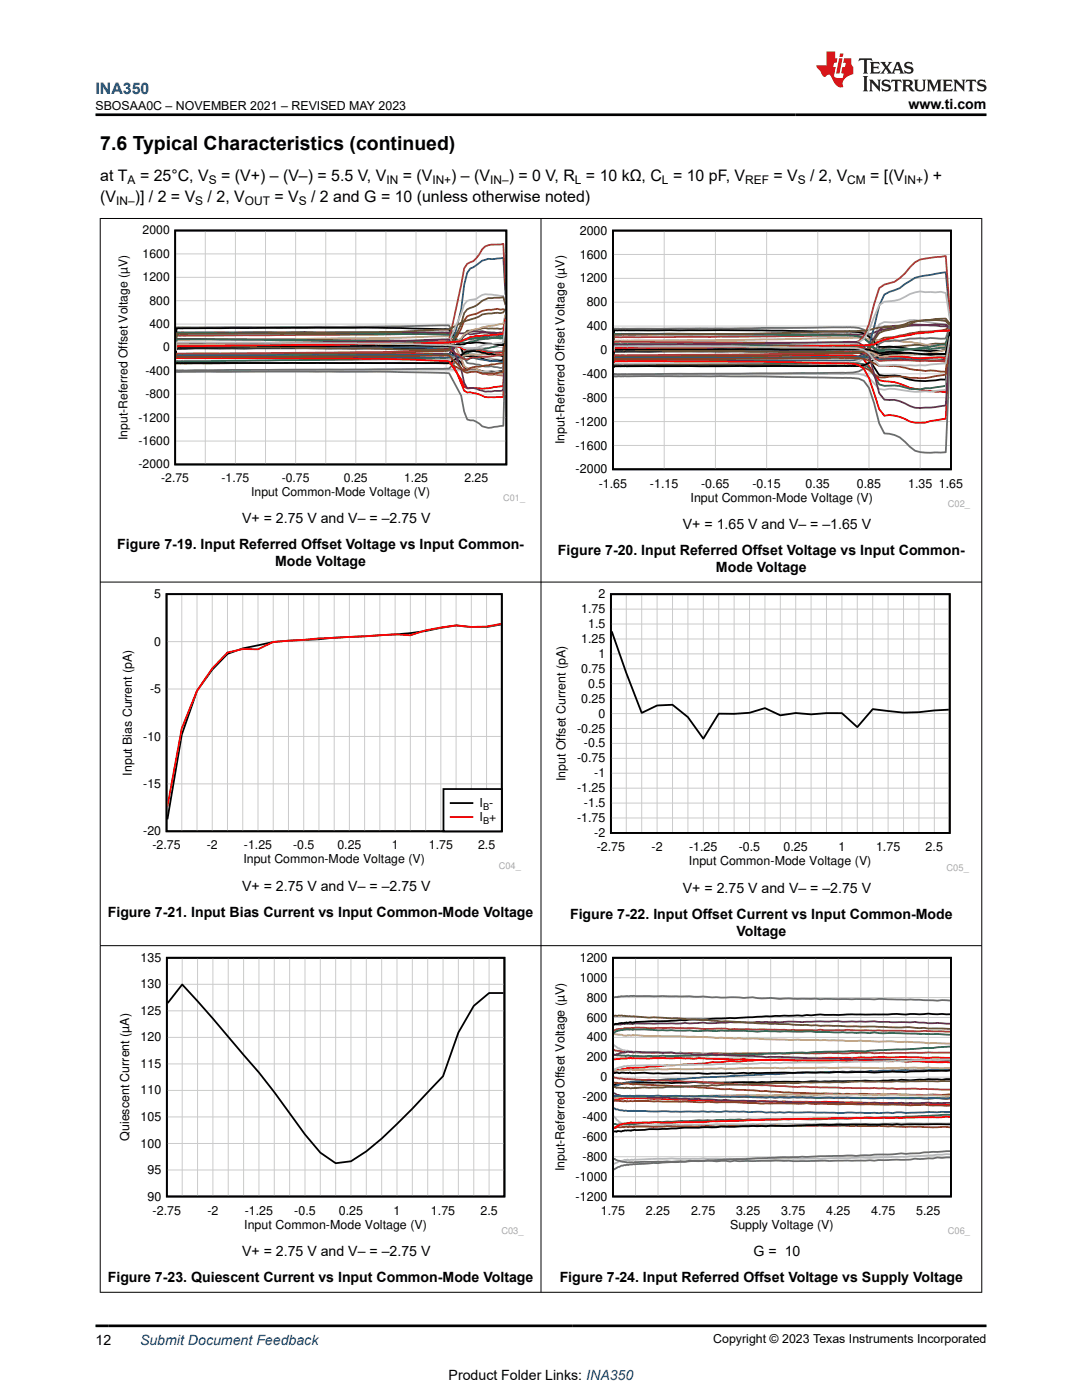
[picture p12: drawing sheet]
<svg xmlns="http://www.w3.org/2000/svg" width="216mm" height="279mm" viewBox="0 0 216 279" stroke-linecap="round" stroke-linejoin="round" font-family="sans-serif">
<defs><g id="words">
<text font-size="3.9" x="20" y="29.9">7.6 Typical Characteristics (continued)</text>
<text font-size="3.2" fill="#00f" x="19" y="18.7">INA350</text>
<g font-size="3.2">
<text x="20" y="36.1">at T</text>
<text x="20" y="40.3">(V</text>
<text x="26.9" y="40.3">)] / 2 = V</text>
<text x="27.9" y="36.1">= 25°C, V</text>
<text x="41.4" y="40.3">/ 2, V</text>
<text x="44.1" y="36.1">= (V+) – (V–) = 5.5 V, V</text>
<text x="54.8" y="40.3">= V</text>
<text x="62.1" y="40.3">/ 2 and G = 10 (unless otherwise noted)</text>
<text x="80.4" y="36.1">= (V</text>
<text x="90" y="36.1">) – (V</text>
<text x="101.5" y="36.1">) = 0 V, R = 10 kΩ, C = 10 pF, V</text>
<text x="154.3" y="36.1">= V</text>
<text x="161.7" y="36.1">/ 2, V</text>
<text x="173.6" y="36.1">= [(V</text>
<text x="184.2" y="36.1">) +</text>
</g>
<g font-size="2.8">
<text x="181.3" y="21.8">www.ti.com</text>
<text x="48.3" y="104.4">V+ = 2.75 V and V– = –2.75 V</text>
<text x="136.3" y="105.6">V+ = 1.65 V and V– = –1.65 V</text>
<text x="23.4" y="109.6">Figure 7-19. Input Referred Offset Voltage vs Input Common-</text>
<text x="54.9" y="113">Mode Voltage</text>
<text x="111.3" y="110.8">Figure 7-20. Input Referred Offset Voltage vs Input Common-</text>
<text x="142.9" y="114.2">Mode Voltage</text>
<text x="48.3" y="177.7">V+ = 2.75 V and V– = –2.75 V</text>
<text x="136.3" y="178.1">V+ = 2.75 V and V– = –2.75 V</text>
<text x="21.5" y="183">Figure 7-21. Input Bias Current vs Input Common-Mode Voltage</text>
<text x="113.7" y="183.3">Figure 7-22. Input Offset Current vs Input Common-Mode</text>
<text x="146.9" y="186.7">Voltage</text>
<text x="48.3" y="250.7">V+ = 2.75 V and V– = –2.75 V</text>
<text x="150.4" y="250.7">G = 10</text>
<text x="21.5" y="255.9">Figure 7-23. Quiescent Current vs Input Common-Mode Voltage</text>
<text x="111.7" y="255.9">Figure 7-24. Input Referred Offset Voltage vs Supply Voltage</text>
<text x="19" y="268.4">12</text>
<text x="89.5" y="275.3">Product Folder Links: INA350</text>
</g>
<text font-size="2.8" fill="#00f" x="27.9" y="268.4">Submit Document Feedback</text>
<g font-size="2.5">
<text x="19" y="21.9">SBOSAA0C – NOVEMBER 2021 – REVISED MAY 2023</text>
<text x="115.7" y="46.8">2000</text>
<text x="115.7" y="51.6">1600</text>
<text x="115.7" y="56.4">1200</text>
<text x="117.1" y="65.9">400</text>
<text x="117.1" y="61.1">800</text>
<text x="119.8" y="70.7">0</text>
<text x="116.2" y="75.4">-400</text>
<text x="116.2" y="80.2">-800</text>
<text x="112.6" y="88.7" transform="rotate(-90 112.6 88.7)">Input-Referred Offset Voltage (µV)</text>
<text x="114.9" y="89.7">-1600</text>
<text x="114.9" y="84.9">-1200</text>
<text x="114.9" y="94.5">-2000</text>
<text x="119.5" y="97.3">-1.65</text>
<text x="129.7" y="97.3">-1.15</text>
<text x="137.8" y="100.1">Input Common-Mode Voltage (V)</text>
<text x="139.9" y="97.3">-0.65</text>
<text x="150.1" y="97.3">-0.15</text>
<text x="160.8" y="97.3">0.35</text>
<text x="171" y="97.3">0.85</text>
<text x="181.2" y="97.3">1.35 1.65</text>
<text x="30.8" y="119.4">5</text>
<text x="119.4" y="119.4">2</text>
<text x="116" y="122.4">1.75</text>
<text x="117.3" y="125.3">1.5</text>
<text x="30.8" y="128.9">0</text>
<text x="116" y="128.3">1.25</text>
<text x="119.4" y="131.3">1</text>
<text x="116" y="134.3">0.75</text>
<text x="117.3" y="137.3">0.5</text>
<text x="30" y="138.3">-5</text>
<text x="116" y="140.2">0.25</text>
<text x="119.4" y="143.2">0</text>
<text x="28.6" y="147.8">-10</text>
<text x="115.1" y="146.2">-0.25</text>
<text x="116.5" y="149.2">-0.5</text>
<text x="26.3" y="154.8" transform="rotate(-90 26.3 154.8)">Input Bias Current (pA)</text>
<text x="112.9" y="155.9" transform="rotate(-90 112.9 155.9)">Input Offset Current (pA)</text>
<text x="115.1" y="152.2">-0.75</text>
<text x="118.6" y="155.1">-1</text>
<text x="28.6" y="157.2">-15</text>
<text x="95.7" y="161.1">I</text>
<text x="97.6" y="161.1">-</text>
<text x="115.1" y="158.1">-1.25</text>
<text x="116.5" y="161.1">-1.5</text>
<text x="28.6" y="166.7">-20</text>
<text x="95.7" y="163.9">I</text>
<text x="97.6" y="163.9">+</text>
<text x="115.1" y="164.1">-1.75</text>
<text x="118.6" y="167">-2</text>
<text x="30.4" y="169.5">-2.75</text>
<text x="41.3" y="169.5">-2</text>
<text x="48.6" y="172.3">Input Common-Mode Voltage (V)</text>
<text x="48.7" y="169.5">-1.25</text>
<text x="58.5" y="169.5">-0.5</text>
<text x="67.3" y="169.5">0.25</text>
<text x="78.2" y="169.5">1</text>
<text x="85.6" y="169.5">1.75</text>
<text x="95.4" y="169.5">2.5</text>
<text x="119.1" y="169.9">-2.75</text>
<text x="130" y="169.9">-2</text>
<text x="137.5" y="172.7">Input Common-Mode Voltage (V)</text>
<text x="137.5" y="169.9">-1.25</text>
<text x="147.4" y="169.9">-0.5</text>
<text x="156.4" y="169.9">0.25</text>
<text x="167.3" y="169.9">1</text>
<text x="174.8" y="169.9">1.75</text>
<text x="184.7" y="169.9">2.5</text>
<text x="28.1" y="192">135</text>
<text x="115.7" y="192">1200</text>
<text x="28.1" y="197.3">130</text>
<text x="115.7" y="195.9">1000</text>
<text x="28.1" y="202.5">125</text>
<text x="117.1" y="203.9">600</text>
<text x="117.1" y="199.9">800</text>
<text x="28.1" y="207.8">120</text>
<text x="117.1" y="207.8">400</text>
<text x="28.1" y="213.1">115</text>
<text x="117.1" y="211.8">200</text>
<text x="119.8" y="215.8">0</text>
<text x="28.1" y="218.4">110</text>
<text x="116.2" y="219.7">-200</text>
<text x="25.8" y="227.7" transform="rotate(-90 25.8 227.7)">Quiescent Current (µA)</text>
<text x="28.1" y="223.7">105</text>
<text x="116.2" y="227.7">-600</text>
<text x="116.2" y="223.7">-400</text>
<text x="28.1" y="229">100</text>
<text x="112.6" y="233.8" transform="rotate(-90 112.6 233.8)">Input-Referred Offset Voltage (µV)</text>
<text x="116.2" y="231.7">-800</text>
<text x="29.4" y="239.6">90</text>
<text x="29.4" y="234.3">95</text>
<text x="114.9" y="239.6">-1200</text>
<text x="114.9" y="235.6">-1000</text>
<text x="30.5" y="242.4">-2.75</text>
<text x="41.4" y="242.4">-2</text>
<text x="48.7" y="245.2">Input Common-Mode Voltage (V)</text>
<text x="48.8" y="242.4">-1.25</text>
<text x="58.7" y="242.4">-0.5</text>
<text x="67.6" y="242.4">0.25</text>
<text x="78.5" y="242.4">1</text>
<text x="86" y="242.4">1.75</text>
<text x="95.9" y="242.4">2.5</text>
<text x="119.9" y="242.4">1.75</text>
<text x="128.9" y="242.4">2.25</text>
<text x="137.9" y="242.4">2.75</text>
<text x="145.7" y="245.2">Supply Voltage (V)</text>
<text x="146.9" y="242.4">3.25</text>
<text x="155.9" y="242.4">3.75</text>
<text x="164.8" y="242.4">4.25</text>
<text x="173.8" y="242.4">4.75</text>
<text x="182.8" y="242.4">5.25</text>
<text x="142.3" y="268.1">Copyright © 2023 Texas Instruments Incorporated</text>
</g>
<g font-size="2.4">
<text x="23.2" y="40.9">IN–</text>
<text x="25.5" y="36.7">A</text>
<text x="39" y="40.9">S</text>
<text x="41.7" y="36.7">S</text>
<text x="48.9" y="40.9">OUT</text>
<text x="59.6" y="40.9">S</text>
<text x="77.1" y="36.7">IN</text>
<text x="86.3" y="36.7">IN+</text>
<text x="97.8" y="36.7">IN–</text>
<text x="114.7" y="36.7">L</text>
<text x="132.1" y="36.7">L</text>
<text x="148.7" y="36.7">REF</text>
<text x="159.2" y="36.7">S</text>
<text x="169.1" y="36.7">CM</text>
<text x="180.4" y="36.7">IN+</text>
<text x="28.5" y="46.8">2000</text>
<text x="28.5" y="51.5">1600</text>
<text x="28.5" y="56.1">1200</text>
<text x="29.8" y="65.5">400</text>
<text x="29.8" y="60.8">800</text>
<text x="32.5" y="70.1">0</text>
<text x="29" y="74.8">-400</text>
<text x="29" y="79.5">-800</text>
<text x="25.5" y="87.8" transform="rotate(-90 25.5 87.8)">Input-Referred Offset Voltage (µV)</text>
<text x="27.7" y="88.8">-1600</text>
<text x="27.7" y="84.1">-1200</text>
<text x="27.7" y="93.5">-2000</text>
<text x="32.2" y="96.2">-2.75</text>
<text x="44.2" y="96.2">-1.75</text>
<text x="50.1" y="99">Input Common-Mode Voltage (V)</text>
<text x="56.2" y="96.2">-0.75</text>
<text x="68.6" y="96.2">0.25</text>
<text x="80.6" y="96.2">1.25</text>
<text x="92.7" y="96.2">2.25</text>
</g>
<g font-size="1.9" fill="#a8a8a8">
<text x="189.1" y="101.2">C02_</text>
<text x="188.9" y="173.8">C05_</text>
<text x="100" y="246.3">C03_</text>
<text x="189.1" y="246.3">C06_</text>
</g>
<g font-size="1.8" fill="#a8a8a8">
<text x="100.4" y="100.1">C01_</text>
<text x="99.5" y="173.4">C04_</text>
</g>
<g font-size="1.8">
<text x="96.4" y="161.6">B</text>
<text x="96.4" y="164.4">B</text>
</g>
</g></defs>
<path d="M35 46h66v46.7h-66zM100.9 65.4l-.5 8.6-.6 .1a9.4 9.4 0 0 1-4.8-.4l-1.2-.1-.6 .1-.6-.3-.6-.9-2.5-2.9-50.3-.1-3.6 .1h-.4l-.1 .4M100.9 64.1l-.5 7.8-.6 .1-1.2-.1a4.7 4.7 0 0 1-3-.6l-3-.3-.6-1.5-2.4-3.8h-.9a1702.3 1702.3 0 0 0-52.3-.2h-1.2l-.1 2.7M100.9 64.9l-.5 6.2-2.4-.5-.6 .1-2.4-.6a3.4 3.4 0 0 0-3 .8l-2.4 1.6h-.9h-53.6M100.9 63.8l-.5 5.1-1.8-.2a22.3 22.3 0 0 0-5.4-.3l-.6 .3-3.3 .4-14.1-.1-39.6 .2h-.4l-.1 1.2" fill="none" stroke="#000" stroke-width=".35"/>
<g fill="none" stroke="#cbcbcb" stroke-width=".2">
<path d="M35 55.3h66M35 50.7h66M41 46v46.7M47 46v46.7M53 46v46.7M59 46v46.7M65 46v46.7M71 46v46.7M77 46v46.7M83 46v46.7M89 46v46.7M95 46v46.7"/>
<path d="M35 78.7h66M35 74h66M35 69.4h66M35 64.7h66M35 60h66M35 88h66M35 83.4h66"/>
</g>
<path d="M100.9 66.6l-.5 12.7h-1.8a5.2 5.2 0 0 1-3-.6l-1.8-.4h-.6l-.6-.3-3-7.3-.3-.1-11.7 .1h-42.5M100.9 64.6l-.5 5.8a23.8 23.8 0 0 1-6-.6h-1.8l-.6-.4-2.4-.7h-.6a955.4 955.4 0 0 0-42.6-.3l-11.2 .1-.1 1M100.9 65.9l-.5 11.2-1.2 .1a18.3 18.3 0 0 1-5.4 .3h-.6l-.6-.4-.6-1.4-2.5-3.6a173.5 173.5 0 0 0-16.7-.5l-37.7-.2M100.9 63.6l-.5 3-4.8 .5-.6-.1-1.2 .2-1.8 .9-2.6 .2-14.2 .4-39.9 .4h-.1l-.1 .9" fill="none" stroke="#f00" stroke-width=".35"/>
<path d="M100.9 64.3l-.5 7.6a17.2 17.2 0 0 1-4.8-1l-.6-.1a3.5 3.5 0 0 0-3 0l-2.4 .9-54.5 .3M100.9 65.3l-.5 9.1-1.2-.2a3.8 3.8 0 0 1-2.4-.1h-1.2a3.7 3.7 0 0 0-2.4 0l-1.2-.3-2.9-.1-54 .3M100.9 61l-.5-2-2.4-.2a3.1 3.1 0 0 0-3 .9l-1.8 .3-.6 .8-.6 1.8-2.4 5.5-.3 .1-14.1 .3-39.9 .2h-.1l-.1 .8M100.9 64.1l-.5 4.3-2.4 .3a4.9 4.9 0 0 0-3 .8h-.6a2.71 2.71 0 0 1-2.4-.4l-2.7-.2-6.9-.2-47.2-.4-.1 1.7" fill="none" stroke="#b8b8b8" stroke-width=".35"/>
<path d="M100.9 58.9l-.5-7.4-1.8 .2a4.4 4.4 0 0 0-3.6 1.2l-1.2 .7-.6 .8-.6 2.5-.6 4.9-2.4 9.5-.9 .1h-53.6M100.9 63.6l-.5 3.4-4.2 .2-1.8 .3a2.69 2.69 0 0 0-2.4 .7l-2.4 1.3h-.9a1959.8 1959.8 0 0 0-52.3-.5h-1.2l-.1 1.4M100.9 65.4l-.5 6.8-1.8-.2-.6 .1-3.6-.7-.6 .1-.6 .4-1.2-.6-2.4-.6h-.6l-23.4 .2-29.4-.1-1 .1-.1 .3" fill="none" stroke="#295c75" stroke-width=".35"/>
<path d="M100.9 64.2l-.5 4.5-4.2 1.1-1.2 .1a5.3 5.3 0 0 0-2.4 .9l-3.7 .6-53.8 .8M100.9 62.9l-.5 4.4-2.4 .2a14.1 14.1 0 0 0-4.8 1h-.6l-.6-.3-2.6-1.4-53.7-.4-.5 .1-.1 2M100.9 64.2l-.5 3.3h-3a13.8 13.8 0 0 0-4.8 .5l-.6-.2-2.4 .5-.9 .1-27.9-.5-25.2-.2h-.4l-.1 1.9" fill="none" stroke="#286b48" stroke-width=".35"/>
<path d="M100.9 57.8l-.5-9.1-1.2 .1a3.2 3.2 0 0 0-3.6 2l-1.2 1.3-1.2 .5-.6 1-.6 3.3-2.4 11-.1 .1-1.1 .1-53-.5h-.2l-.1 1.1M100.9 65.8l-.5 9.1-4.2-.3-1.2-.5-1.2-.2-.6 .1-.6-.4-.6-2-2.4-5.1h-.2l-14.2 .3-39.9 .2h-.1l-.1 2.2M100.9 64.8l-.5 6-3 .4-3 .1-1.2 .4h-.6l-3-2h-.6a441.4 441.4 0 0 1-30.6 .7l-23.2 .1-.1 .6" fill="none" stroke="#9d3939" stroke-width=".35"/>
<path d="M100.9 63.3l-.5 3.2-3-.2a11.2 11.2 0 0 0-4.8 .2l-4.2-.2h-53.2l-.1 2M100.9 63.5l-.5 3.2-.6-.2-.6 .1a13.1 13.1 0 0 0-5.4 .1l-.6-.1-.6 .4-3 3.7h-.3a601.2 601.2 0 0 1-30.9 .4h-21.9h-1.2l-.2 .3M100.9 66.1l-.5 11.8-2.4 .2a4.6 4.6 0 0 1-3-.5l-.6-.2-1.2 .1-.6-1.1-.6-2.8-2.4-5.8-.8-.1a1672.6 1672.6 0 0 1-47.2 .9l-6.4 .1-.1 .7" fill="none" stroke="#68275f" stroke-width=".35"/>
<path d="M100.9 63.3l-.5 2.2-.6 .2-3-.2-3.6 .5-1.2 1.8-2.4 2.9-19.2 .2h-33.9h-1.3l-.1 .3M100.9 61.6l-.5 .8-2.4 .2a4.9 4.9 0 0 0-3 .8l-1.2 .4a13.7 13.7 0 0 0-4.2 2h-.8a912.9 912.9 0 0 1-42.4 .8l-11.2 .1-.1 1.6M100.9 60.8l-.5-1.5-2.4 .2a4.3 4.3 0 0 0-3 1.5l-1.8 .7-.6 .8-.6 2.1-2.4 5.3h-1.1a1357.3 1357.3 0 0 0-42.1-.5l-11.2-.1-.1 .9" fill="none" stroke="#6b5028" stroke-width=".35"/>
<path d="M100.9 61.9l-.5-.2-.6 .1-.6-.2-1.2 .2a4.8 4.8 0 0 0-3 .8l-1.8 .5-.6 .8-.6 1.7-2.4 4.3-.7 .2a1070.5 1070.5 0 0 1-47.3 .6h-6.5M100.9 64.9l-.5 7.5-4.8 .8a3.5 3.5 0 0 0-2.4 .6l-1.2-.1-2.6-1.2-28.6-.1-25.7 .1M100.9 65.6l-.5 8.7-1.8 .2h-1.2a4 4 0 0 1-2.4-.3l-1.8 .2-.6-.2-3-3.2-.6-.1-13.8 .2-40.1 .2" fill="none" stroke="#83461f" stroke-width=".35"/>
<path d="M100.9 65.8l-.5 9h-.6l-1.2-.3-.6 .1-.6-.1-2.4-.8-1.8-.2-.6-.5-.6-1.6-2.4-4.3h-.5l-13.9 .4-40 .3-.1 1.9M100.9 65.1l-.5 5.5-.6 .1h-3.6l-3.6 .2-.6 .2-19.2-.2-37.7 .1M100.9 62.7l-.5 1.9-4.2 .7-.6 .3-1.2 .2a4.4 4.4 0 0 0-2.4 1.7l-2.4 1.5-54.3-.3h-.1l-.1 1.2" fill="none" stroke="#b1ae67" stroke-width=".35"/>
<path d="M100.9 65.9l-.5 7.5h-.6l-1.8-.3a3.4 3.4 0 0 1-2.4-.3l-2.4-.4-.6-1-.6-1.8-2.4-4.6-.2-.1-21.4 .3-32.8 .1-.1 2.8M100.9 63.7l-.5 6.4-1.8 .1-1.2-.1-1.2-.3-1.2-.1a2.95 2.95 0 0 0-2.4 .6l-3 3.3h-.2l-54.3 .3M100.9 69.2l-.5 15.8-1.8 .2a2.66 2.66 0 0 1-3-.7l-1.2-.6-1.2-.2-.6-1.5-.6-3.2-2.4-4.5h-.3a960.5 960.5 0 0 0-38.1-.3h-16.1" fill="none" stroke="#6c6c6c" stroke-width=".35"/>
<path d="M110.2 45h83.5v56.5h-83.5z" fill-rule="evenodd" fill="#fff"/>
<path d="M122.3 46h67.4v47.7h-67.4zM189.6 67.1l-.9 8.7-1-.1a13.6 13.6 0 0 1-8.2-.7l-4.1-.1-2-3.3-1-.9-2.5-.5h-47.2h-.2v.7M189.6 65.3l-.9 4.4-1 .3a32.4 32.4 0 0 1-8.2-.7l-2-.1h-2.1l-1-1a5.3 5.3 0 0 0-4.7-2l-17.8-.3h-29l-.4 .1v1.2M189.6 66.4l-.9 4.3-3 .1-6.2-.2-3 .1-1.1 .3a7.1 7.1 0 0 1-5.1 2.1h-45.5h-2.3v.3M189.6 66.2l-.9 4.4h-1a50.6 50.6 0 0 1-8.2-.3 12.2 12.2 0 0 0-4.1 .2 6.7 6.7 0 0 0-4.1-.8h-47.4h-1.4v.8" fill="none" stroke="#000" stroke-width=".36"/>
<g fill="none" stroke="#cbcbcb" stroke-width=".2">
<path d="M122.3 55.6h67.5M122.3 50.8h67.5M132.5 46v47.7M142.8 46v47.7M153 46v47.7M163.2 46v47.7M173.4 46v47.7M183.6 46v47.7M122.3 79.4h67.5M122.3 74.6h67.5M122.3 69.9h67.5M122.3 65.1h67.5"/>
<path d="M122.3 60.3h67.5M122.3 88.9h67.5M122.3 84.1h67.5"/>
</g>
<path d="M189.6 67.1l-.9 11.2-2-.1a24.4 24.4 0 0 1-8.2-1.9l-3.1-.4-1-1.3-1-1.5a3.5 3.5 0 0 0-3.5-2.1h-47.4v.5M189.6 66.8l-.9 4.7-1-.2-2 .1a17 17 0 0 1-5.2-.2l-5.1-.1a8.4 8.4 0 0 0-5.9-1.9l-15.5-.2-30.9-.1-.6 .1v.8M189.6 67.8l-.9 15.7-3 .5a6.4 6.4 0 0 1-5.2-.4 6.7 6.7 0 0 0-4-.6l-1.1-1.4-2-6.2-1-1.8a4.4 4.4 0 0 0-2.9-1l-17.6-.4-24.5-.1h-4.9v.3M189.6 65.9l-.9 .1a67.1 67.1 0 0 0-11.2 1.6l-2.1 .6a7.3 7.3 0 0 1-4.1 .7l-23.4 .4-25.4 .1v.9" fill="none" stroke="#f00" stroke-width=".36"/>
<path d="M189.6 64.7l-.9 .1-4.1-.6a8.8 8.8 0 0 0-5.1 0l-1 .2-2-.1-1.1 .4-2 5.2a3.4 3.4 0 0 1-3.5 2.5l-46 .1h-1.4v.3M189.6 67.2l-.9 10.6-1 .1a26.1 26.1 0 0 1-9.2-.3h-1l-1 .2-1.1-.2-1-1.1a4.7 4.7 0 0 0-4.5-1.9l-47.4 .2M189.6 63.9l-.9-5.4-1-.3-3.1 .1a5.4 5.4 0 0 0-4.1 1 8.4 8.4 0 0 1-4 .9l-1.1 .7-2 5.1-1 1.7a5.1 5.1 0 0 1-2.9 .9l-29.8 .3h-17.2v.9M189.6 67.1l-.9 5.4-1 .1a52.6 52.6 0 0 1-9.2 .2l-3.1 .1-1-1.1a4.9 4.9 0 0 0-4.7-2.4l-23.9-.2-22.5-.1h-.8v.9" fill="none" stroke="#b8b8b8" stroke-width=".36"/>
<path d="M189.6 66.7l-.9 4.6-4.1 .1a9 9 0 0 1-4.1-.2h-4l-1.1 .1a11.9 11.9 0 0 0-5.9-1.2l-17.6-.3-27.7-.1h-1.7v.8M189.6 63.4l-.9-9.1-3 .6a8.7 8.7 0 0 0-5.2 1.8l-1 .8-2 .7-1 .6-1.1 2.2-2 8-1 2a4.6 4.6 0 0 1-2.9 .9l-46.2 .1h-.8v.4M189.6 67l-.9 4.8a46.5 46.5 0 0 1-9.2-.2l-4.1 .1a15 15 0 0 0-5.1-.4h-47l-.8 .1v.5" fill="none" stroke="#295c75" stroke-width=".36"/>
<path d="M189.6 67.7l-.9 9.3-3 .5h-1.1l-1 .2a9.7 9.7 0 0 1-4.1-.7h-3l-1.1-.3-1-1.7a3.5 3.5 0 0 0-4.1-2.5l-47.6 .4h-.2v.3M189.6 65.2l-.9 3.6h-1l-2 .4-9.2 1.1-1.1-.1-1-.8a5.5 5.5 0 0 0-4.9-2.4l-47-.4v1.1M189.6 66.6l-.9 2.8-3 .3-5.2-.1-5.1 .4a4.8 4.8 0 0 0-4.1-.9l-25.5-.4h-23.1h-.2v1" fill="none" stroke="#286b48" stroke-width=".36"/>
<path d="M189.6 66.8l-.9 5.4-5.1-.4-1 .1-6.1-.3-1.1-.3-2-3a4.3 4.3 0 0 0-3.5-1.4l-28.2 .4h-18.8h-.4v1.1M189.6 62.7l-.9-11.6-3 .4a4.8 4.8 0 0 0-4.1 1.8l-1.1 1.3a5.8 5.8 0 0 1-4 2.2l-1.1 .7-1 3.2-1 4-1 2.4a3.3 3.3 0 0 1-2.7 1.4l-46-.3h-1.2v.9M189.6 66.6l-.9 5.2a13.3 13.3 0 0 1-4.1 .2l-6.1-.1-3.1 .1a11.9 11.9 0 0 0-4.1-1.8h-3a1203.3 1203.3 0 0 1-44.4 .7h-1.4v.6" fill="none" stroke="#9d3939" stroke-width=".36"/>
<path d="M189.6 65.4l-.9-.6-2-.1-1 .1a52.9 52.9 0 0 0-10.3 1.2 10.1 10.1 0 0 1-5.5 .7l-47.4-.1v1.2M189.6 65.6l-.9-.5h-1a40.1 40.1 0 0 0-9.2-.1l-2 .1-1.1 .8-2 3.4a3.6 3.6 0 0 1-3.5 2l-20 .3h-27.2h-.2v.5M189.6 67.3l-.9 13.6-2 .3-2.1 .1a5 5 0 0 1-4.1-.8l-2-.7h-2l-1.1-1.3-2-7.5-1-1.9a4 4 0 0 0-2.7-.9l-17.8 .4-29.4 .2v.8" fill="none" stroke="#68275f" stroke-width=".36"/>
<path d="M189.6 66.3l-.9 2.2-2 .1-2.1 .4a15.1 15.1 0 0 0-5.1 .2l-3 .2-1.1 .5a11.3 11.3 0 0 1-5.9 1.4l-47 .1v.5M189.6 65l-.9-.9-2-.2h-2.1a13.1 13.1 0 0 0-5.1 1.1l-2 .3a9.4 9.4 0 0 0-4.1 .6l-7.2 .3a1161.3 1161.3 0 0 1-41.4 .6h-2.3v1.1M189.6 64.6l-.9-1-3 .2a9 9 0 0 0-5.2 1.3l-4 .9-1.1 .4-1 1.5a3.8 3.8 0 0 1-4.3 2.5l-22.2-.3-25.2-.1h-.2v.7" fill="none" stroke="#6b5028" stroke-width=".36"/>
<path d="M189.6 65.3a8.1 8.1 0 0 1-3.9 .9h-2.1l-5.1 1-2 .2-1.1 .5-1 .9a5.9 5.9 0 0 1-4.7 1.7l-3.5 .1a1338.8 1338.8 0 0 1-41.4 .5h-2.3v.6M189.6 66.8l-.9 8-1 .1a18.3 18.3 0 0 1-8.2 .2l-4.1 .2-1-.6a5.6 5.6 0 0 0-4.7-1.7l-47.2-.1v.3M189.6 67.3l-.9 6.9-3-.3-1.1 .1-3-.3a15.3 15.3 0 0 0-6.2-.7 10.9 10.9 0 0 0-6.7-1.6l-45.6 .2-.6 .1v.4" fill="none" stroke="#83461f" stroke-width=".36"/>
<path d="M189.6 65.9l-.9 3.2-4.1-.3-3-.6-1.1 .1-4-.5-1.1 .1a36.3 36.3 0 0 0-7.1-.5l-26.6 .5-18.6 .1h-.6v1.1M189.6 67l-.9 3.8-6.1-.1-3.1-.2a11.7 11.7 0 0 0-6.1 1l-50.9-.1v.6M189.6 66l-.9 3.9a50.8 50.8 0 0 1-10.2 1l-2 .3h-1.1a9.3 9.3 0 0 0-5.9-1.7l-47-.2v.8" fill="none" stroke="#b1ae67" stroke-width=".36"/>
<path d="M189.6 66.8l-.9 3.8-4.1 .1a12.4 12.4 0 0 1-4.1-.3l-4-.2-1.1-.6-1-1.5a4.7 4.7 0 0 0-4.7-2.8l-23.9 .3h-23.3v1.4M189.6 64.9l-.9 2.7-5.1-.1a12.2 12.2 0 0 0-4.1 .5l-1-.1-1 .2h-1l-1.1 .5-2 3.7a4.2 4.2 0 0 1-3.7 2.1l-46.4 .3h-.8v-.2M189.6 70.4l-.9 19.9h-2a10 10 0 0 1-4.1-.3l-2.1-1.9a5.4 5.4 0 0 0-4-1.6l-1.1-2-1-4-1-3.1a3.3 3.3 0 0 0-3.5-2l-26.1-.3-21.3 .1" fill="none" stroke="#6c6c6c" stroke-width=".36"/>
<path d="M24 117.6h80v56.1h-80z" fill-rule="evenodd" fill="#fff"/>
<path d="M33.2 118.6h66.9v47.3h-66.9zM100 124.6l-2.9 .5-3.1 .1-3-.4a132.5 132.5 0 0 1-24.3 2.5l-3.1 .3-9.1 .5-6.1 1.3-3 1.1-3 3.2-3.1 4.2-3 8.7-2.9 16.9" fill="none" stroke="#000" stroke-width=".36"/>
<g fill="none" stroke="#cbcbcb" stroke-width=".2">
<path d="M36.3 118.6v47.3M39.3 118.6v47.3M42.4 118.6v47.3M45.4 118.6v47.3M48.4 118.6v47.3M51.5 118.6v47.3M54.5 118.6v47.3M57.6 118.6v47.3M60.6 118.6v47.3M63.6 118.6v47.3M66.7 118.6v47.3M69.7 118.6v47.3"/>
<path d="M72.8 118.6v47.3M75.8 118.6v47.3M78.8 118.6v47.3M81.9 118.6v47.3M84.9 118.6v47.3M88 118.6v47.3M91 118.6v47.3M94 118.6v47.3M97.1 118.6v47.3M33.2 137.5h66.9M33.2 128.1h66.9M33.2 156.4h66.9"/>
<path d="M33.2 147h66.9"/>
</g>
<path d="M100 124.5l-2.9 .5-3.1 .1-3-.3-6.1 1-3 1-3.1-.2-15.2 .8-9.1 .7-3 1.5-3.1-.1-3 .7-3 3.2-3.1 4.4-3 7.5-2.9 15.6" fill="none" stroke="#f00" stroke-width=".36"/>
<path d="M88.5 157.5h11.6v8.4h-11.6z" fill-rule="evenodd" fill="#fff"/>
<path d="M88.5 157.5h11.6v8.4h-11.6zM89.9 160.3h4.4" fill="none" stroke="#000" stroke-width=".36"/>
<path d="M89.9 163.1h4.4" fill="none" stroke="#f00" stroke-width=".36"/>
<path d="M110.5 117.6h82.9v56.5h-82.9z" fill-rule="evenodd" fill="#fff"/>
<path d="M121.9 118.6h67.6v47.6h-67.6zM122.1 126l2.9 8.3 3 8 3.1-1.5 3.1-.1 3.1 2.4 3 4.3 3.1-5 3.1 .1 3.1-.2 3-1 3.1 1.5 3.1-.5 3 .3 3.1-.3h3.1l3.1 2.8 3-3.6 6.2 .7 3.1-.1 5.9-.5" fill="none" stroke="#000" stroke-width=".36"/>
<g fill="none" stroke="#cbcbcb" stroke-width=".2">
<path d="M125 118.6v47.6M128 118.6v47.6M131.1 118.6v47.6M134.2 118.6v47.6M137.3 118.6v47.6M140.3 118.6v47.6M143.4 118.6v47.6M146.5 118.6v47.6M149.6 118.6v47.6M152.6 118.6v47.6M155.7 118.6v47.6M158.8 118.6v47.6"/>
<path d="M161.8 118.6v47.6M164.9 118.6v47.6M168 118.6v47.6M171.1 118.6v47.6M174.1 118.6v47.6M177.2 118.6v47.6M180.3 118.6v47.6M183.4 118.6v47.6M186.4 118.6v47.6M121.9 139.4h67.6M121.9 136.4h67.6M121.9 133.5h67.6"/>
<path d="M121.9 130.5h67.6M121.9 127.5h67.6M121.9 124.5h67.6M121.9 121.6h67.6M121.9 157.3h67.6M121.9 154.3h67.6M121.9 151.3h67.6M121.9 148.4h67.6M121.9 145.4h67.6M121.9 142.4h67.6M121.9 163.2h67.6M121.9 160.3h67.6"/>
</g>
<path d="M23.4 190.2h81.2v56.5h-81.2z" fill-rule="evenodd" fill="#fff"/>
<path d="M33.3 191.1h67.4v47.7h-67.4zM100.5 198.2h-2.9l-3.1 2.5-3 5.4-3.1 8.7a211.2 211.2 0 0 1-12.2 12.4l-3.1 2.6-3.1 2-3 .3-3.1-2.1-3-3.6a189.1 189.1 0 0 0-15.4-19.5l-9.1-10.4-2.9 3.7" fill="none" stroke="#000" stroke-width=".36"/>
<g fill="none" stroke="#cbcbcb" stroke-width=".2">
<path d="M33.3 196.4h67.4M36.4 191.1v47.7M39.4 191.1v47.7M42.5 191.1v47.7M45.5 191.1v47.7M48.6 191.1v47.7M51.7 191.1v47.7M54.7 191.1v47.7M57.8 191.1v47.7M60.9 191.1v47.7M63.9 191.1v47.7M67 191.1v47.7"/>
<path d="M70 191.1v47.7M73.1 191.1v47.7M76.2 191.1v47.7M79.2 191.1v47.7M82.3 191.1v47.7M85.3 191.1v47.7M88.4 191.1v47.7M91.5 191.1v47.7M94.5 191.1v47.7M97.6 191.1v47.7M33.3 217.6h67.4M33.3 212.3h67.4"/>
<path d="M33.3 207h67.4M33.3 201.7h67.4M33.3 233.5h67.4M33.3 228.2h67.4M33.3 222.9h67.4"/>
</g>
<path d="M110.2 190.2h83.5v56.5h-83.5z" fill-rule="evenodd" fill="#fff"/>
<path d="M122.3 191.1h67.4v47.7h-67.4zM189.6 215.4l-1.7 .1-2.7-.1-3.6 .2-1.7-.1-.9 .1h-1l-3.5 .2-1.8-.1-9 .2-1.8-.1-1.8 .1h-5.4l-3.6 .1-10.8 .1a10.2 10.2 0 0 0-3.6 0l-10.1-.1-.7 .2-1.4-.1a.47 .47 0 0 1-.7 .1l-.6 .2-.2-.1-.1 .3-.4-.1M189.6 202.4l-4.4-.1-4.4 .2-1.8-.1-11.7 .2-3.6-.1-3.6 .2h-5.4l-8.1 .5-9 .3-.9 .1-7.2 .2-2.7 .2-.2 .1-.9-.1-3.2 .4M189.6 213.6l-15.1 .5-7.2-.2-1.8 .2-5.4-.1-10.8 .2-.9-.1-7.2 .2-1.8-.1h-9l-1.8-.1-2.7 .1-.2-.2-.3 .2-1.1-.2-1.8 .2M189.6 224.4h-22.3l-10.8 .3-2.7-.1-.9 .2-2.7-.1-13.5 .3-3.6 .3h-3.6l-.9 .2h-2l-.7 .2-1.2-.1a1.6 1.6 0 0 1-1.5 .1l-.2 .2-.5-.1" fill="none" stroke="#000" stroke-width=".36"/>
<g fill="none" stroke="#cbcbcb" stroke-width=".2">
<path d="M122.3 199.1h67.5M122.3 195.1h67.5M126.8 191.1v47.7M131.3 191.1v47.7M135.8 191.1v47.7M140.3 191.1v47.7M144.8 191.1v47.7M149.3 191.1v47.7M153.8 191.1v47.7M158.3 191.1v47.7M162.8 191.1v47.7M167.3 191.1v47.7"/>
<path d="M171.8 191.1v47.7M176.3 191.1v47.7M180.8 191.1v47.7M185.2 191.1v47.7M122.3 218.9h67.5M122.3 215h67.5M122.3 211h67.5M122.3 207h67.5M122.3 203.1h67.5M122.3 234.8h67.5M122.3 230.8h67.5M122.3 226.9h67.5"/>
<path d="M122.3 222.9h67.5"/>
</g>
<path d="M122.5 219.6l1.4-.4 .4 .1 1.1-.2 9.5 .4h6.3l.9 .2 2.7 .1 7.2-.1 1.8 .2 2.7-.1 6.3 .2 1.8-.1 25 .6M122.5 211.5l3.4-.4 .2 .2 9.7-.1 2.7 .1 .9-.1 7.2 .2h1.8l2.7 .2 5.4-.1 2.7 .2 4.5-.1 7.2 .2 .9-.1h7.2l10.6 .3M189.6 211.1l-9.7-.1h-8.1l-1.8 .2-4.5-.1-2.7 .2h-5.4l-8.1 .4a9.6 9.6 0 0 1-3.6 .1l-7.2 .6-9 .4-.9 .2-3.2 .2-.2-.1a.53 .53 0 0 1-.7 .2l-2 .5M189.6 222.9l-9.7 .2h-13.5l-26.1 .8-14.6 .2a4.5 4.5 0 0 0-2.8 .9l-.4 .2" fill="none" stroke="#f00" stroke-width=".36"/>
<path d="M122.5 208.5a5.2 5.2 0 0 0 2.9 1.2l1.4 .3 7.2 .1 8.1 .4 1.8-.1 4.5 .5 7.2 .1 5.4 .4 28.6 .5M189.6 211.5l-10.6 .3-1-.1-14.3 .4h-7.2l-2.7 .1-1.8-.1-2.7 .3-1.8-.2-5.4 .3h-10.8l-5.6 .2a6.9 6.9 0 0 0-3 .7l-.2 .2M122.5 222.8a4 4 0 0 0 3.6 1.8h3.4l5.4-.2 .9 .2 16.2-.3 14.4 .1 .9-.2a10.8 10.8 0 0 0 3.6 0h18.7M189.6 230.4l-8.8 .5-17.1 .4-29.7-.1-7.7 .3a7 7 0 0 0-2.9 .3l-.9 .5" fill="none" stroke="#b8b8b8" stroke-width=".36"/>
<path d="M122.5 218.7l.4 .1 .5-.1h1.3l.1 .1 .9-.1 .8 .1 4.8-.2 .9 .2 2.7-.1 1.8 .1 6.3-.1 .9 .2 5.4-.1 .9 .2 4.5 .1 3.6-.2 .9 .2 .9-.1 14.4 .2 15.1-.1M189.6 213.4l-.8 .2-12.5 .1-1.8 .1-.9-.1-.9 .2-2.7-.1-.9 .2-2.7-.1-5.4 .1-.9 .2-.9-.1-14.4 .8-4.5 .1-13.8 .9a8 8 0 0 0-4 1M122.5 221.2a10.2 10.2 0 0 0 4.3 .5l9 .2 4.5-.1 .9 .1h2.7l.9-.1 4.5 .2 2.7-.1 .9 .1 4.5-.1 9.9 .2 2.7-.1 5.4 .2 1.8-.2 .8 .2 1-.2 1.8 .1 4.4-.2h4.4" fill="none" stroke="#295c75" stroke-width=".36"/>
<path d="M122.5 206.1a6.3 6.3 0 0 1 3.6-.7l5.2 .2h6.3l1.8 .2 4.5-.1h4.5l2.7 .2 1.8-.1h9l.9 .2 10.8 .2 .9-.2 1.8 .2 10.7 .2 2.6 .1M189.6 208.9l-3.5 .3-12.5 .5-.9 .1-2.7-.1-18.9 .7h-5.4l-2.7 .2-14.4 .2h-2.1l-.2-.2-.6 .1-.3-.1-.6 .2-2.1-.2-.2-.2M189.6 222.5l-9.7 .5-5.4 .1-.9-.1-4.5 .3-19.8 .1-.9 .1-.9-.1-5.4 .2h-2.7l-5.4 .3a36.1 36.1 0 0 0-7.5 .5l-.2-.1-3.3 .2-.1-.2h-.4" fill="none" stroke="#286b48" stroke-width=".36"/>
<path d="M122.5 205.6l.5-.2 1.3-.1 .4-.2 .1 .2 1.7-.2a7.7 7.7 0 0 1 3 .1l4.5-.1 6.3 .3 3.6-.1 1.8 .1 17.1 .2 .9-.1 .9 .1 4.5-.1 20.5 .4M122.5 209.5l.4 .2 2.5 .1 1.1 .3 8.4 .1 .9-.1 .9 .1 3.6 .1 49.3-.2M122.5 215l2.3 .4 13.7 .4 4.5 .4h2.7l2.7 .3 4.5 .1 6.3 .3h.9l8.1 .3 6.3-.1 4.5 .2 3.6-.1 7 .3" fill="none" stroke="#9d3939" stroke-width=".36"/>
<path d="M122.5 218.2a8.9 8.9 0 0 0 4.3 .8h6.3l2.7 .3h3.6l.9 .2 14.4 .3 1.8 .2h8.1l4.5 .2 5.4-.1a10.5 10.5 0 0 0 3.5 0h11.6M122.5 210.5h.2a6.6 6.6 0 0 1 3-.5h8.3l.9 .2 2.7 .1 .9 .1h2.7l1.8 .1 .9-.1 3.6 .3 4.5 .1 .9 .2 2.7-.1 12.6 .5 16.2 .2 .8 .1 4.4-.1M189.6 204.3l-4.4-.1-2.6-.3-4.6 .1-3.5-.2-6.3 .1-.9-.1-7.2 .2-2.7-.1-1.8 .1h-9.9l-3.6 .2-1.8-.1-5.4 .2-8.3-.1-2.3 .2-.5 .1-.9-.1-.4 .1" fill="none" stroke="#68275f" stroke-width=".36"/>
<path d="M122.5 219l4.3-.3 25.2 .2 .9 .2 .9-.2 14.4 .3 15.3-.1a9.3 9.3 0 0 0 3.5 0l1.8 .2 .8-.1M122.5 202.7h1.6l.7 .1h1.7l3 .3 5.4 .1 6.3 .4 2.7 .3 9.9 .5 9 .2 .9 .1 17.9 .3 1.9 .2 6.1 .1M189.6 215.8h-10.6l-1.8 .1-5.4-.1-3.6 .2h-8.1l-17.1 .6h-.9l-.9 .1-.9-.1-8.1 .5h-5.6l-.7 .1-.9-.2-.3 .2-1.5-.2-.2 .1-.5-.2" fill="none" stroke="#6b5028" stroke-width=".36"/>
<path d="M122.5 216.1l1.8 .1 .4 .1 .7-.1 1.1 .2 .3-.1 9 .5 8.1 .6 1.8-.1 7.2 .4a289.8 289.8 0 0 0 20.7 .7h5.4l5.4 .2 5.2-.2M122.5 219.5l2 .3 .3-.1 .2 .1 3.6-.1 10.8 .3 1.8-.1 1.8 .1h3.6a151.7 151.7 0 0 0 14.4 .2l.9 .1 5.4 .1h10.7l3.6 .2 2.8-.1 1.7 .1h3.5M189.6 225l-21.4-.4h-13.5l-7.2 .2-3.6-.1-.9 .1-1.8-.1-2.7 .2-11.9-.1-.1 .2-.6-.1-1.4 .1-1.1-.1-.9 .2" fill="none" stroke="#83461f" stroke-width=".36"/>
<path d="M122.5 206.3l2.2 .4h1.2l.4-.1 3.2 .2 9 .1 4.5 .2 14.4 .4 7.2 .1 4.5 .2 2.7-.1 3.6 .2 2.6-.1 7.2 .4 4.4 .1M189.6 218.7l-9.7-.3-7.2 .1-7.2-.1-2.7 .1-4.5-.1-4.5 .2-6.3-.1-9 .3h-12.4l-2.2 .1-1.4 .3M189.6 213.1l-1.7 .1-2.7-.1-8.9 .1-7.2-.1-10.8 .1-.9-.1-.9 .1-7.2-.1-4.5 .2-.9-.1-5.4 .2-7.2-.1-4.7 .3-.5-.2-3.6 .3" fill="none" stroke="#b1ae67" stroke-width=".36"/>
<path d="M122.5 199l1.4-.2 2.6-.1 13.8 .2 1.8 .2 4.5-.1 1.8 .2a8.7 8.7 0 0 1 3.6 .1l1.8-.1a10.4 10.4 0 0 0 3.6 .1l6.3 .1h11.7l14.2 .3M189.6 231h-2.6l-.9 .2-2.6 .1-.9-.1-1 .2-6.2 .1-.9 .1-.9-.1-26.1 .2-.9-.1-.9 .2-.9-.1-1.8 .1-5.4-.2-.9 .2-10.1 .1a5.4 5.4 0 0 1-3-.2l-1.1-.4M189.6 229.7l-5.2 .3-.9 .2-2.7 .1-.9-.1-9 .5-1.8-.1-12.6 .3-18 .8-12.4 .7a5.7 5.7 0 0 0-3.4 .9l-.2 .1" fill="none" stroke="#6c6c6c" stroke-width=".36"/>
<path d="M19.9 43.6h176.1M20 43.5v214.5M107.9 43.5v214.5M195.9 43.5v214.5M19.9 116.2h176.1M19.9 188.7h176.1M19.9 257.9h176.1" fill="none" stroke="#000" stroke-width=".2"/>
<path d="M171.5 11.6l-.2 .6 .5-.2h.6v.1v2.2l-.2 .4h1l-.2-.4v-2.2v-.1h.5l.5 .2-.1-.6zM173.6 12.4l.2 .3v1.6l-.2 .4h1.9l.1-.6a1.08 1.08 0 0 1-1.3 .2v-.7h.6l.4 .2v-.7l-.4 .2h-.6v-.5l.2-.2a1 1 0 0 1 1 .3l-.1-.5zM175.7 12.4l.9 1.1-1 1.2h.9l-.2-.2 .5-.8 .4 .8-.2 .2h1.6l-.2-.2 .2-.5h.9l.1 .5-.1 .2h.9l-.2-.4-.8-1.9h-.5l-.9 2.1-.9-1.1 .9-1h-.8l.2 .2-.4 .6-.4-.6 .2-.2zM179 12.8l.4 1h-.7zM180.7 12.5a.65 .65 0 0 0-.2 .7 .65 .65 0 0 0 .6 .5l.6 .1 .1 .3a.79 .79 0 0 1-.7 .4 .79 .79 0 0 1-.7-.5l.1 .7 .2-.1a.93 .93 0 0 0 1.1 0 .93 .93 0 0 0 .4-.9 1.46 1.46 0 0 0-1.2-.6l-.1-.3a1.09 1.09 0 0 1 1.2 .2l-.2-.6-.1 .1-.5-.2zM172.2 15.2l.2 .4v2.2l-.2 .4h1l-.2-.4v-2.2l.2-.4zM173.4 15.9l.2 .4v1.5l-.2 .4h.8l-.3-.4 .1-1.3 1.6 1.8v-2l.2-.4h-.7l.1 .2 .1 1.1-1.2-1.3zM176.2 16a.65 .65 0 0 0-.2 .8 .65 .65 0 0 0 .6 .4l.6 .2 .1 .2a.79 .79 0 0 1-.7 .4 .79 .79 0 0 1-.7-.5l.1 .7 .2-.1a.93 .93 0 0 0 1.1 .1 .93 .93 0 0 0 .4-1 1.46 1.46 0 0 0-1.2-.5l-.1-.4a1.09 1.09 0 0 1 1.2 .2l-.1-.6-.2 .1-.5-.1zM177.9 15.9l-.1 .6a.63 .63 0 0 1 .8-.3v1.6l-.3 .4h1l-.2-.4v-1.6a.66 .66 0 0 1 .8 .3l-.1-.6zM180 15.9l.2 .4v1.5l-.2 .4h1l-.2-.2-.1-.7h.5l.1 .2a.79 .79 0 0 0 1.2 .6l-1-.9a.61 .61 0 0 0 .6-.6 .61 .61 0 0 0-.5-.7zM180.8 16.2h.1a.47 .47 0 0 1 .5 .1 .47 .47 0 0 1 .1 .5l-.1 .1-.7 .1zM182.3 15.9l.2 .2a2.27 2.27 0 0 0 .4 2 1.04 1.04 0 0 0 1.7-.7v-1.3l.2-.2h-.8l.2 .4v1.1a.6 .6 0 0 1-.6 .6 .6 .6 0 0 1-.6-.6v-1.1l.3-.4zM184.9 15.9l.2 .4v1.5l-.2 .4h.8l-.3-.4v-1.4l.9 1.9 .9-1.9v1.4l-.3 .4h1l-.2-.4v-1.5l.2-.4h-.8l-.7 1.5-.6-1.5zM188.1 15.9l.2 .4v1.5l-.2 .4h1.9l.1-.6a1.09 1.09 0 0 1-1.3 .2v-.7h.6l.4 .2v-.6l-.4 .2h-.6v-.6l.2-.1a1.01 1.01 0 0 1 1 .3l-.1-.6zM190.2 15.9l.3 .4v1.5l-.3 .4h.8l-.2-.4v-1.3l1.6 1.8v-2l.2-.4h-.7l.2 .2v1.1l-1.2-1.3zM192.8 15.9l-.1 .6a.63 .63 0 0 1 .8-.3v1.6l-.3 .4h1l-.2-.4v-1.6a.66 .66 0 0 1 .8 .3l-.1-.6zM195.2 16a.65 .65 0 0 0-.2 .8 .65 .65 0 0 0 .6 .4l.6 .2 .2 .2a.79 .79 0 0 1-.7 .4 .79 .79 0 0 1-.7-.5l.1 .7 .2-.1a.93 .93 0 0 0 1 .1 .93 .93 0 0 0 .5-1 1.46 1.46 0 0 0-1.3-.5v-.4a1.09 1.09 0 0 1 1.2 .2l-.2-.6-.2 .1-.5-.1z" fill="#231f20"/>
<path d="M164.9 10.3v2.7h-2l.1 .4 .8 1a.95 .95 0 0 0 1 .9 .59 .59 0 0 1 .5-.4 .59 .59 0 0 1 .5 .3l.4 .8a1.59 1.59 0 0 0 2.1 1.4 1.61 1.61 0 0 1 1-2.3l1-.3-.1-1.5a1.59 1.59 0 0 1-.3-1.7h-1.5l-.2 .9h.6l-.2 .9h-.5l-.2 .9v.3l.4 .1-.1 .9h-.7a.73 .73 0 0 1-1-.7l.3-1.5h-.5l.1-.9h.5l.2-.9h-.5v-1.3zM167.4 11.6l-.6 3.1h.7l.6-3.1zM167.6 10.7l-.1 .6h.7l.1-.6z" fill="#ed1c24"/>
<path d="M19 22.9h177.8M19 264.6h177.8" fill="none" stroke="#000" stroke-width=".53"/>
<use href="#words"/>
</svg>
